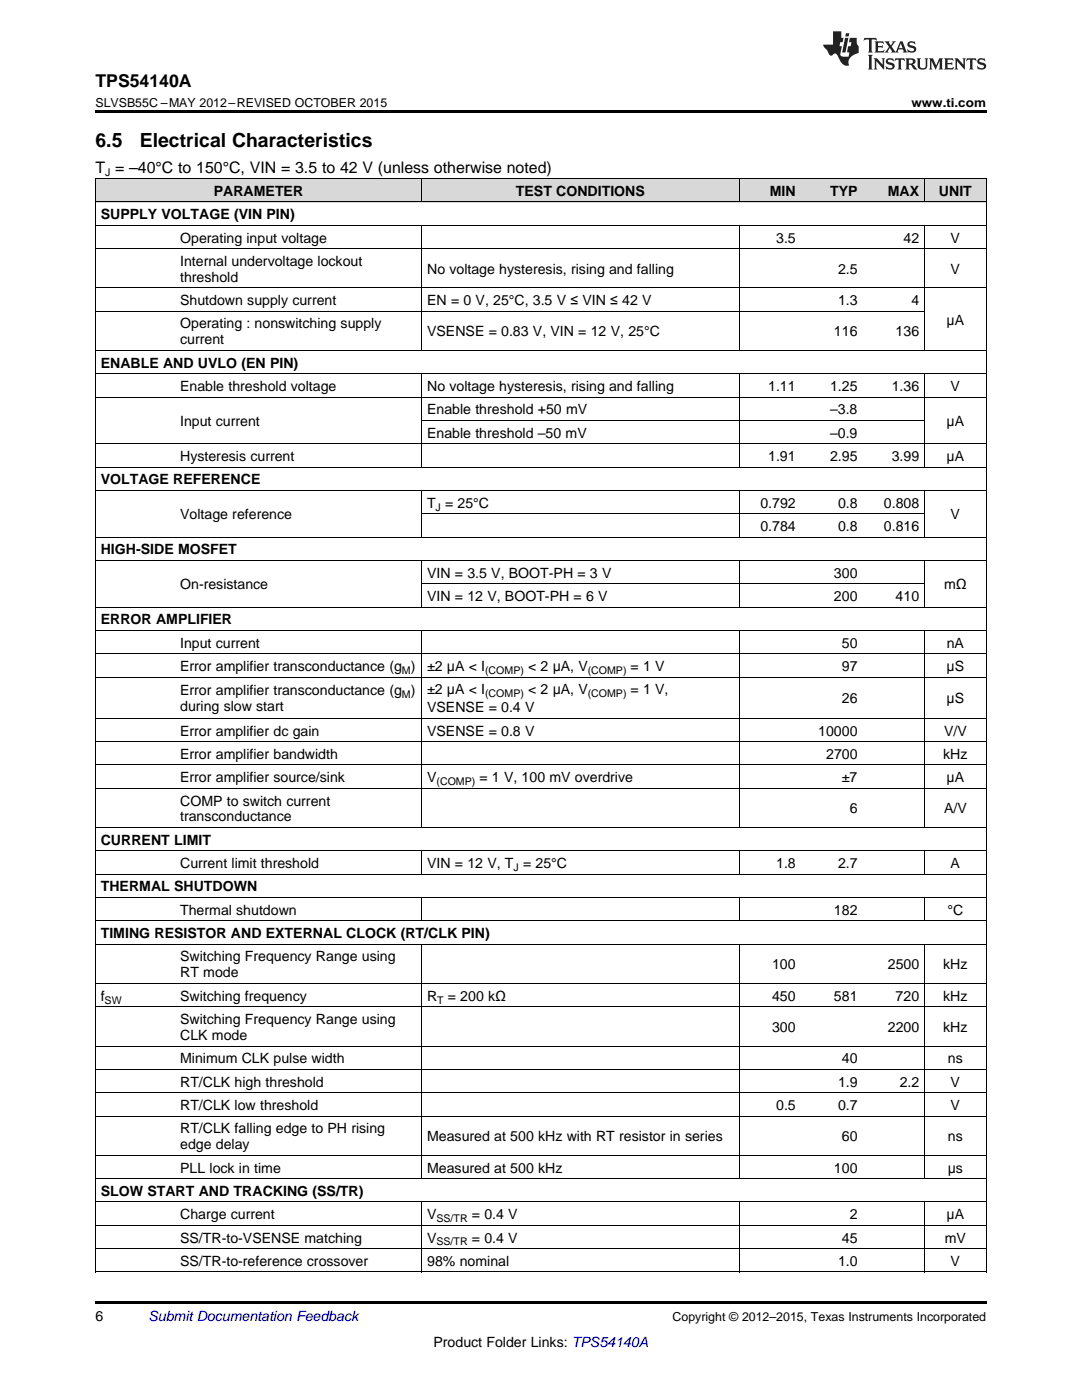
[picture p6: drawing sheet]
<svg xmlns="http://www.w3.org/2000/svg" width="216mm" height="279mm" viewBox="0 0 216 279" stroke-linecap="round" stroke-linejoin="round" font-family="sans-serif">
<defs><g id="words">
<g font-size="3.9">
<text x="19" y="29.3">6.5</text>
<text x="27.9" y="29.3">Electrical Characteristics</text>
</g>
<text font-size="3.5" x="19" y="17.3">TPS54140A</text>
<text font-size="3.2" x="19" y="34.4">T = –40°C to 150°C, VIN = 3.5 to 42 V (unless otherwise noted)</text>
<g font-size="2.8">
<text x="42.7" y="39.1">PARAMETER</text>
<text x="102.9" y="39.1">TEST CONDITIONS</text>
<text x="153.6" y="39.1">MIN</text>
<text x="165.6" y="39.1">TYP</text>
<text x="177.2" y="39.1">MAX</text>
<text x="187.4" y="39.1">UNIT</text>
<text x="20.1" y="43.7">SUPPLY VOLTAGE (VIN PIN)</text>
<text x="35.9" y="48.4">Operating input voltage</text>
<text x="35.9" y="53.1">Internal undervoltage lockout</text>
<text x="154.9" y="48.4">3.5</text>
<text x="180.3" y="48.4">42</text>
<text x="189.7" y="48.4">V</text>
<text x="35.9" y="56.2">threshold</text>
<text x="85.2" y="54.6">No voltage hysteresis, rising and falling</text>
<text x="167.2" y="54.6">2.5</text>
<text x="189.7" y="54.6">V</text>
<text x="35.9" y="60.9">Shutdown supply current</text>
<text x="35.9" y="65.5">Operating : nonswitching supply</text>
<text x="85.2" y="60.9">EN = 0 V, 25°C, 3.5 V ≤ VIN ≤ 42 V</text>
<text x="167.2" y="60.9">1.3</text>
<text x="181.9" y="60.9">4</text>
<text x="188.9" y="64.8">μA</text>
<text x="35.9" y="68.7">current</text>
<text x="85.2" y="67.1">VSENSE = 0.83 V, VIN = 12 V, 25°C</text>
<text x="166.4" y="67.1">116</text>
<text x="178.7" y="67.1">136</text>
<text x="20.1" y="73.4">ENABLE AND UVLO (EN PIN)</text>
<text x="35.9" y="78">Enable threshold voltage</text>
<text x="85.2" y="78">No voltage hysteresis, rising and falling</text>
<text x="85.2" y="82.7">Enable threshold +50 mV</text>
<text x="153.3" y="78">1.11</text>
<text x="165.6" y="78">1.25</text>
<text x="165.6" y="82.7">–3.8</text>
<text x="177.9" y="78">1.36</text>
<text x="189.7" y="78">V</text>
<text x="35.9" y="85">Input current</text>
<text x="85.2" y="87.3">Enable threshold –50 mV</text>
<text x="165.6" y="87.3">–0.9</text>
<text x="188.9" y="85">μA</text>
<text x="35.9" y="92">Hysteresis current</text>
<text x="153.3" y="92">1.91</text>
<text x="165.6" y="92">2.95</text>
<text x="177.9" y="92">3.99</text>
<text x="188.9" y="92">μA</text>
<text x="20.1" y="96.7">VOLTAGE REFERENCE</text>
<text x="85.2" y="101.3">T = 25°C</text>
<text x="151.7" y="101.3">0.792</text>
<text x="167.2" y="101.3">0.8</text>
<text x="176.4" y="101.3">0.808</text>
<text x="35.9" y="103.6">Voltage reference</text>
<text x="151.7" y="106">0.784</text>
<text x="167.2" y="106">0.8</text>
<text x="176.4" y="106">0.816</text>
<text x="189.7" y="103.6">V</text>
<text x="20.1" y="110.6">HIGH-SIDE MOSFET</text>
<text x="35.9" y="117.6">On-resistance</text>
<text x="85.2" y="115.3">VIN = 3.5 V, BOOT-PH = 3 V</text>
<text x="85.2" y="119.9">VIN = 12 V, BOOT-PH = 6 V</text>
<text x="166.4" y="115.3">300</text>
<text x="166.4" y="119.9">200</text>
<text x="178.7" y="119.9">410</text>
<text x="188.4" y="117.6">mΩ</text>
<text x="20.1" y="124.6">ERROR AMPLIFIER</text>
<text x="35.9" y="129.3">Input current</text>
<text x="168" y="129.3">50</text>
<text x="188.9" y="129.3">nA</text>
<text x="35.9" y="133.9">Error amplifier transconductance (g )</text>
<text x="85.2" y="133.9">±2 μA &lt; I</text>
<text x="105.4" y="133.9">&lt; 2 μA, V</text>
<text x="125.8" y="133.9">= 1 V</text>
<text x="168" y="133.9">97</text>
<text x="188.9" y="133.9">μS</text>
<text x="35.9" y="138.7">Error amplifier transconductance (g )</text>
<text x="35.9" y="141.9">during slow start</text>
<text x="85.2" y="138.6">±2 μA &lt; I</text>
<text x="85.2" y="142.1">VSENSE = 0.4 V</text>
<text x="105.4" y="138.6">&lt; 2 μA, V</text>
<text x="125.8" y="138.6">= 1 V,</text>
<text x="168" y="140.3">26</text>
<text x="188.9" y="140.3">μS</text>
<text x="35.9" y="146.8">Error amplifier dc gain</text>
<text x="85.2" y="146.8">VSENSE = 0.8 V</text>
<text x="163.3" y="146.8">10000</text>
<text x="188.4" y="146.8">V/V</text>
<text x="35.9" y="151.4">Error amplifier bandwidth</text>
<text x="164.9" y="151.4">2700</text>
<text x="188.2" y="151.4">kHz</text>
<text x="35.9" y="156.1">Error amplifier source/sink</text>
<text x="35.9" y="160.8">COMP to switch current</text>
<text x="85.2" y="156.1">V</text>
<text x="95.7" y="156.1">= 1 V, 100 mV overdrive</text>
<text x="168" y="156.1">±7</text>
<text x="188.9" y="156.1">μA</text>
<text x="35.9" y="163.9">transconductance</text>
<text x="169.5" y="162.3">6</text>
<text x="188.4" y="162.3">A/V</text>
<text x="20.1" y="168.6">CURRENT LIMIT</text>
<text x="35.9" y="173.2">Current limit threshold</text>
<text x="85.2" y="173.2">VIN = 12 V, T = 25°C</text>
<text x="154.9" y="173.2">1.8</text>
<text x="167.2" y="173.2">2.7</text>
<text x="189.7" y="173.2">A</text>
<text x="20.1" y="177.9">THERMAL SHUTDOWN</text>
<text x="35.9" y="182.6">Thermal shutdown</text>
<text x="166.4" y="182.6">182</text>
<text x="189.1" y="182.6">°C</text>
<text x="20.1" y="187.2">TIMING RESISTOR AND EXTERNAL CLOCK (RT/CLK PIN)</text>
<text x="35.9" y="191.9">Switching Frequency Range using</text>
<text x="35.9" y="195.1">RT mode</text>
<text x="154.1" y="193.5">100</text>
<text x="177.2" y="193.5">2500</text>
<text x="188.2" y="193.5">kHz</text>
<text x="20.1" y="199.7">f</text>
<text x="35.9" y="199.7">Switching frequency</text>
<text x="85.2" y="199.7">R</text>
<text x="89.4" y="199.7">= 200 kΩ</text>
<text x="154.1" y="199.7">450</text>
<text x="166.4" y="199.7">581</text>
<text x="178.7" y="199.7">720</text>
<text x="188.2" y="199.7">kHz</text>
<text x="35.9" y="204.4">Switching Frequency Range using</text>
<text x="35.9" y="207.5">CLK mode</text>
<text x="154.1" y="206">300</text>
<text x="177.2" y="206">2200</text>
<text x="188.2" y="206">kHz</text>
<text x="35.9" y="212.2">Minimum CLK pulse width</text>
<text x="168" y="212.2">40</text>
<text x="189.2" y="212.2">ns</text>
<text x="35.9" y="216.9">RT/CLK high threshold</text>
<text x="35.9" y="221.5">RT/CLK low threshold</text>
<text x="154.9" y="221.5">0.5</text>
<text x="167.2" y="216.9">1.9</text>
<text x="167.2" y="221.5">0.7</text>
<text x="179.5" y="216.9">2.2</text>
<text x="189.7" y="216.9">V</text>
<text x="189.7" y="221.5">V</text>
<text x="35.9" y="226.2">RT/CLK falling edge to PH rising</text>
<text x="85.2" y="227.8">Measured at 500 kHz with RT resistor in series</text>
<text x="168" y="227.8">60</text>
<text x="189.2" y="227.8">ns</text>
<text x="35.9" y="229.3">edge delay</text>
<text x="35.9" y="234">PLL lock in time</text>
<text x="85.2" y="234">Measured at 500 kHz</text>
<text x="166.4" y="234">100</text>
<text x="189.1" y="234">μs</text>
<text x="20.1" y="238.7">SLOW START AND TRACKING (SS/TR)</text>
<text x="35.9" y="243.3">Charge current</text>
<text x="85.2" y="243.3">V</text>
<text x="94.2" y="243.3">= 0.4 V</text>
<text x="169.5" y="243.3">2</text>
<text x="188.9" y="243.3">μA</text>
<text x="35.9" y="248">SS/TR-to-VSENSE matching</text>
<text x="85.2" y="248">V</text>
<text x="94.2" y="248">= 0.4 V</text>
<text x="168" y="248">45</text>
<text x="188.5" y="248">mV</text>
<text x="35.9" y="252.6">SS/TR-to-reference crossover</text>
<text x="85.2" y="252.6">98% nominal</text>
<text x="167.2" y="252.6">1.0</text>
<text x="189.7" y="252.6">V</text>
<text x="19" y="263.6">6</text>
<text x="86.5" y="268.9">Product Folder Links: TPS54140A</text>
</g>
<text font-size="2.8" fill="#0000c8" x="29.6" y="263.6">Submit Documentation Feedback</text>
<g font-size="2.5">
<text x="19" y="21.4">SLVSB55C –MAY 2012–REVISED OCTOBER 2015</text>
<text x="181.9" y="21.4">www.ti.com</text>
<text x="134.2" y="263.6">Copyright © 2012–2015, Texas Instruments Incorporated</text>
</g>
<g font-size="2.1">
<text x="21" y="35.1">J</text>
<text x="86.9" y="101.9">J</text>
<text x="80.2" y="134.5">M</text>
<text x="96.8" y="134.5">(COMP)</text>
<text x="117.3" y="134.5">(COMP)</text>
<text x="80.2" y="139.3">M</text>
<text x="96.8" y="139.1">(COMP)</text>
<text x="117.3" y="139.1">(COMP)</text>
<text x="87.1" y="156.7">(COMP)</text>
<text x="102.5" y="173.8">J</text>
<text x="20.9" y="200.3">SW</text>
<text x="87.2" y="200.3">T</text>
<text x="87.1" y="243.9">SS/TR</text>
<text x="87.1" y="248.5">SS/TR</text>
</g>
</g></defs>
<g fill="#d8d8d8">
<path d="M19 35.7h15.9v4.7h-15.9z"/>
<path d="M34.9 35.7h49.3v4.7h-49.3z"/>
<path d="M84.2 35.7h42.2v4.7h-42.2z"/>
<path d="M126.4 35.7h21.1v4.7h-21.1z"/>
<path d="M147.5 35.7h12.4v4.7h-12.4z"/>
<path d="M159.9 35.7h12.3v4.7h-12.3z"/>
<path d="M172.2 35.7h12.3v4.7h-12.3z"/>
<path d="M184.5 35.7h12.3v4.7h-12.3z"/>
</g>
<path d="M19 22h177.8v.5h-177.8zM19 259.7h177.8v.5h-177.8z" fill="#000"/>
<g fill="none" stroke="#000" stroke-width=".2">
<path d="M19 35.6h177.8M19.1 35.7v218.2M84.1 35.7v4.7M147.5 35.7v4.7M184.4 35.7v4.7M196.8 35.7v218.2M19 57.4h177.8M19 49.6h177.8M19 45h177.8M19 40.3h177.8M84.1 45v25M147.5 45v25"/>
<path d="M184.4 45v25M19 79.3h177.8M19 74.6h177.8M19 69.9h177.8M19 62.1h165.5M84.1 74.6v18.7M147.5 74.6v18.7M184.4 74.6v18.7M19 97.9h177.8M19 93.2h177.8M19 88.6h177.8M84.1 97.9v9.3"/>
<path d="M84.2 83.9h100.3M147.5 97.9v9.3M184.4 97.9v9.3M19 111.8h177.8M19 107.2h177.8M84.1 111.9v9.3M84.2 116.5h100.3M84.2 102.5h100.3M147.5 111.9v9.3M184.4 111.9v9.3M19 135.1h177.8M19 130.5h177.8"/>
<path d="M19 125.8h177.8M19 121.2h177.8M84.1 125.8v39.4M147.5 125.8v39.4M184.4 125.8v39.4M19 157.3h177.8M19 152.7h177.8M19 148h177.8M19 143.4h177.8M19 179.1h177.8M19 174.5h177.8M19 169.8h177.8"/>
<path d="M19 165.2h177.8M84.1 169.9v4.6M84.1 179.2v4.6M147.5 169.9v4.6M147.5 179.2v4.6M184.4 169.9v4.6M184.4 179.2v4.6M19 196.3h177.8M19 188.4h177.8M19 183.8h177.8M84.1 188.5v46.8M147.5 188.5v46.8"/>
<path d="M184.4 188.5v46.8M19 218.1h177.8M19 213.4h177.8M19 208.8h177.8M19 200.9h177.8M19 239.9h177.8M19 235.2h177.8M19 230.6h177.8M19 222.7h177.8M84.1 239.9v14M147.5 239.9v14M184.4 239.9v14"/>
<path d="M19 253.8h177.8M19 249.2h177.8M19 244.5h177.8"/>
</g>
<g fill="#231f20">
<path d="M172.5 7.6l-.1 .5 .4-.2h.6v.1v2.1l-.2 .4h.9l-.2-.4v-2.1l.1-.1h.5l.5 .2-.2-.5zM174.5 8.3l.2 .3v1.5l-.2 .4h1.8l.2-.6a1.04 1.04 0 0 1-1.3 .2v-.7h.6l.3 .2v-.6l-.3 .2h-.6v-.6l.8-.1 .4 .3-.2-.5zM176.5 8.3l.9 1.1-.9 1.1h.8l-.2-.2 .4-.7 .5 .7-.2 .2h1.5l-.2-.2 .2-.4h.9l.1 .4-.2 .2h1l-.3-.3-.7-1.9h-.5l-.9 2-.8-1 .9-1h-.8l.1 .3-.4 .5-.3-.6 .1-.2zM179.7 8.6l.4 1h-.7zM181.3 8.4a.63 .63 0 0 0-.2 .7 .63 .63 0 0 0 .6 .4l.6 .2 .1 .2a.75 .75 0 0 1-.7 .4 .75 .75 0 0 1-.6-.5l.1 .7 .1-.1a1.11 1.11 0 0 0 1.5-.6 1.13 1.13 0 0 0-1.2-.8l-.1-.4a1.04 1.04 0 0 1 1.2 .2l-.2-.5-.2 .1-.4-.2zM173.2 10.9l.2 .4v2.2l-.2 .4h1l-.3-.4v-2.2l.3-.4zM174.3 11.6l.3 .4v1.5l-.3 .4h.8l-.2-.4v-1.3l1.5 1.7v-1.9l.2-.4h-.7l.2 .4v.9l-1.1-1.3zM177 11.8a.62 .62 0 0 0-.2 .7 .62 .62 0 0 0 .6 .4l.6 .1 .1 .3a.76 .76 0 0 1-.7 .3 .76 .76 0 0 1-.7-.4l.2 .7 .1-.1a1.11 1.11 0 0 0 1.5-.6 1.13 1.13 0 0 0-1.2-.8l-.1-.4a1.04 1.04 0 0 1 1.2 .2l-.2-.6-.2 .1-.5-.1zM178.7 11.6l-.2 .6a.61 .61 0 0 1 .8-.3v1.6l-.2 .4h.9l-.2-.4v-1.6a.63 .63 0 0 1 .7 .3l-.1-.6zM180.6 11.6l.3 .4v1.5l-.3 .4h1l-.2-.2-.1-.8 .6 .2a.76 .76 0 0 0 1.2 .7l-1-1a.58 .58 0 0 0 .6-.5 .58 .58 0 0 0-.5-.6zM181.4 11.9h.1a.45 .45 0 0 1 .5 .1 .45 .45 0 0 1 .1 .5l-.8 .2zM182.9 11.6l.2 .2a2.17 2.17 0 0 0 .3 1.9 .99 .99 0 0 0 1.6-.6v-1.1l.2-.4h-.7l.2 .2a1.92 1.92 0 0 1-.2 1.8 .6 .6 0 0 1-.9-.5v-1.1l.2-.4zM185.4 11.6l.2 .4v1.5l-.2 .4h.7l-.2-.4v-1.4l.8 1.8 .8-1.8v1.4l-.2 .4h.9l-.2-.4v-1.5l.2-.4h-.8l-.6 1.5-.6-1.5zM188.4 11.6l.2 .4v1.5l-.2 .4h1.8l.1-.6a1.04 1.04 0 0 1-1.2 .1v-.6h.5l.4 .2v-.6l-.4 .2h-.5v-.7h.8l.3 .3-.1-.6zM190.5 11.6l.2 .4v1.5l-.2 .4h.7l-.2-.4v-1.3l1.5 1.7v-1.9l.2-.4h-.7l.2 .4v.9l-1.1-1.3zM192.9 11.6l-.1 .6a.61 .61 0 0 1 .7-.3l.1 1.6-.3 .4h1l-.3-.4 .1-1.6a.63 .63 0 0 1 .7 .3l-.1-.6zM195.2 11.8a.62 .62 0 0 0-.2 .7 .62 .62 0 0 0 .6 .4l.6 .1 .1 .3a.76 .76 0 0 1-.7 .3 .76 .76 0 0 1-.6-.4l.1 .7 .1-.1a1.11 1.11 0 0 0 1.6-.6 1.13 1.13 0 0 0-1.3-.8l-.1-.4a1.04 1.04 0 0 1 1.2 .2l-.1-.6-.2 .1-.5-.1z"/>
<path d="M166.2 6.3v2.6h-1.9v.4l.8 .9a.91 .91 0 0 0 1 .8 .56 .56 0 0 1 .5-.3 .56 .56 0 0 1 .5 .3l.4 .8a1.53 1.53 0 0 0 1.9 1.2 1.54 1.54 0 0 1 1-2.1l.9-.3v-1.4a1.52 1.52 0 0 1-.4-1.6h-1.3l-.2 .8h.5l-.2 .8h-.5l-.1 1v.2l.4 .1-.2 .8a1.93 1.93 0 0 1-1.6-.3l.3-1.8h-.5l.2-.8h.4l.2-.8h-.4v-1.3zM168.6 7.6l-.6 2.9h.7l.6-2.9zM168.8 6.6l-.1 .7h.6l.2-.7z"/>
</g>
<use href="#words"/>
</svg>
